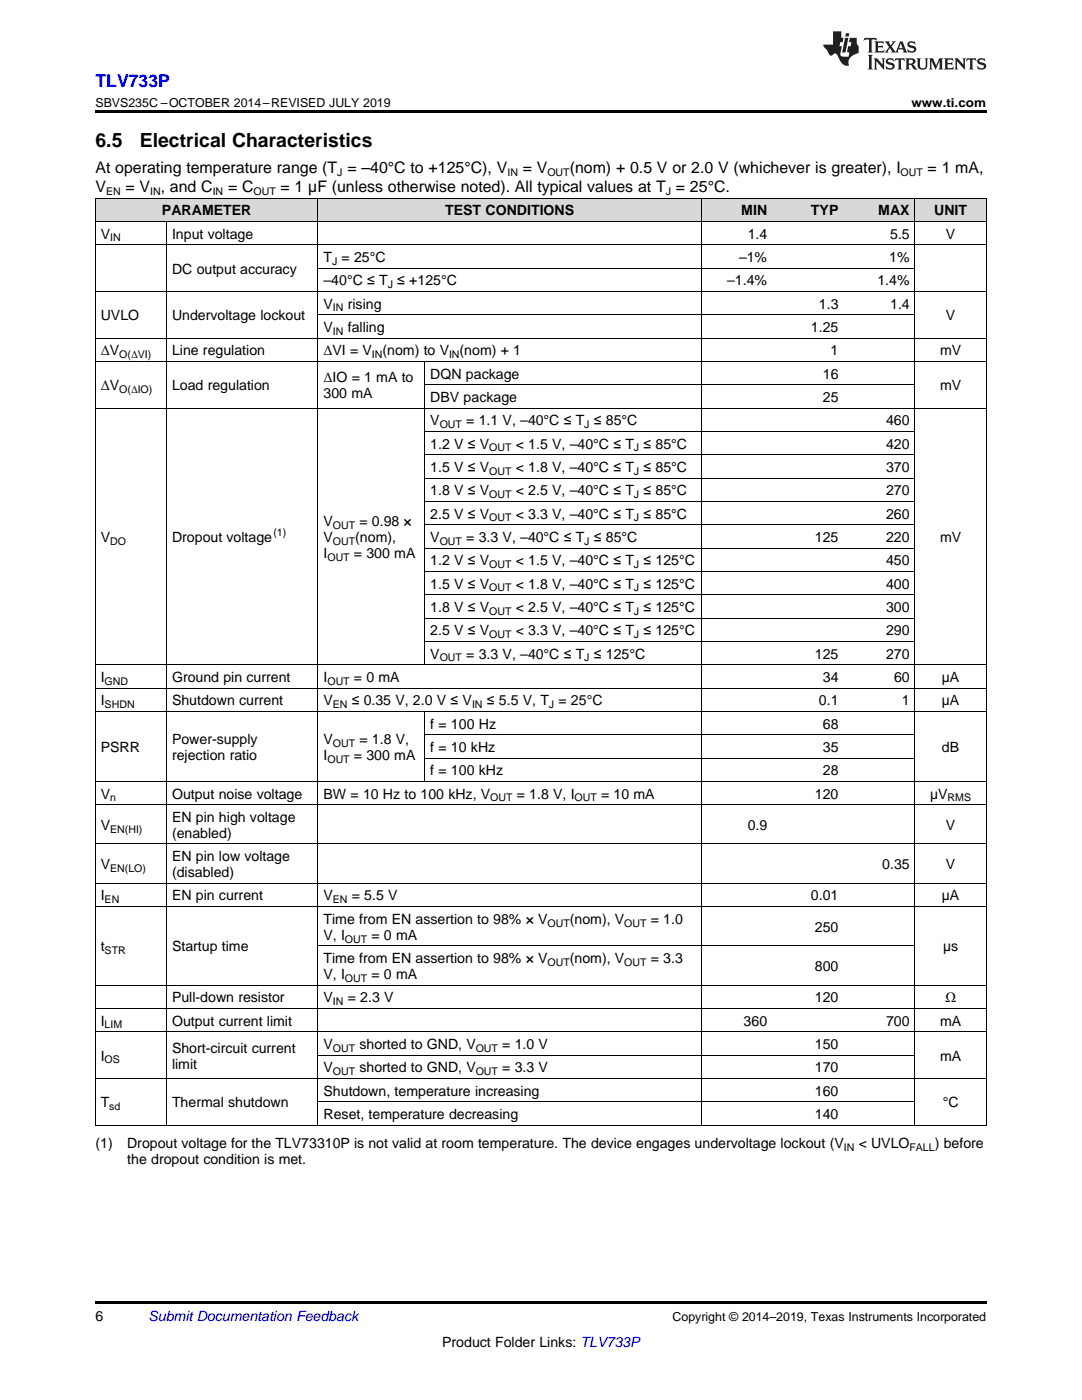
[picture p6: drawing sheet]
<svg xmlns="http://www.w3.org/2000/svg" width="216mm" height="279mm" viewBox="0 0 216 279" stroke-linecap="round" stroke-linejoin="round" font-family="sans-serif">
<defs><g id="words">
<g font-size="3.9">
<text x="19" y="29.3">6.5</text>
<text x="27.9" y="29.3">Electrical Characteristics</text>
</g>
<text font-size="3.5" fill="#00f" x="19" y="17.3">TLV733P</text>
<g font-size="3.2">
<text x="19" y="34.4">At operating temperature range (T = –40°C to +125°C), V</text>
<text x="104.3" y="34.4">= V</text>
<text x="113.7" y="34.4">(nom) + 0.5 V or 2.0 V (whichever is greater), I</text>
<text x="185.1" y="34.4">= 1 mA,</text>
<text x="19" y="38.3">V</text>
<text x="25" y="38.3">= V , and C</text>
<text x="45.5" y="38.3">= C</text>
<text x="56" y="38.3">= 1 µF (unless otherwise noted). All typical values at T = 25°C.</text>
</g>
<g font-size="2.8">
<text x="20.1" y="47.6">V</text>
<text x="32.3" y="43">PARAMETER</text>
<text x="34.3" y="47.6">Input voltage</text>
<text x="88.8" y="43">TEST CONDITIONS</text>
<text x="147.9" y="43">MIN</text>
<text x="149.2" y="47.6">1.4</text>
<text x="161.8" y="43">TYP</text>
<text x="175.3" y="43">MAX</text>
<text x="177.6" y="47.6">5.5</text>
<text x="186.4" y="43">UNIT</text>
<text x="188.7" y="47.6">V</text>
<text x="64.6" y="52.3">T = 25°C</text>
<text x="147.5" y="52.3">–1%</text>
<text x="177.4" y="52.3">1%</text>
<text x="34.3" y="54.6">DC output accuracy</text>
<text x="64.6" y="56.9">–40°C ≤ T ≤ +125°C</text>
<text x="145.1" y="56.9">–1.4%</text>
<text x="175.1" y="56.9">1.4%</text>
<text x="20.1" y="63.9">UVLO</text>
<text x="34.3" y="63.9">Undervoltage lockout</text>
<text x="64.6" y="61.6">V</text>
<text x="69.4" y="61.6">rising</text>
<text x="163.4" y="61.6">1.3</text>
<text x="177.6" y="61.6">1.4</text>
<text x="188.7" y="63.9">V</text>
<text x="20.1" y="70.9">ΔV</text>
<text x="34.3" y="70.9">Line regulation</text>
<text x="64.6" y="66.3">V</text>
<text x="64.6" y="70.9">ΔVI = V</text>
<text x="69.4" y="66.3">falling</text>
<text x="76.3" y="70.9">(nom) to V</text>
<text x="91.7" y="70.9">(nom) + 1</text>
<text x="161.8" y="66.3">1.25</text>
<text x="165.7" y="70.9">1</text>
<text x="187.6" y="70.9">mV</text>
<text x="20.1" y="77.9">ΔV</text>
<text x="34.3" y="77.9">Load regulation</text>
<text x="64.6" y="76.3">ΔIO = 1 mA to</text>
<text x="85.9" y="75.6">DQN package</text>
<text x="164.2" y="75.6">16</text>
<text x="187.6" y="77.9">mV</text>
<text x="64.6" y="79.5">300 mA</text>
<text x="85.9" y="80.2">DBV package</text>
<text x="164.2" y="80.2">25</text>
<text x="85.9" y="84.9">V</text>
<text x="85.9" y="89.5">1.2 V ≤ V</text>
<text x="93" y="84.9">= 1.1 V, –40°C ≤ T ≤ 85°C</text>
<text x="102.9" y="89.5">&lt; 1.5 V, –40°C ≤ T ≤ 85°C</text>
<text x="176.8" y="84.9">460</text>
<text x="176.8" y="89.5">420</text>
<text x="85.9" y="94.2">1.5 V ≤ V</text>
<text x="102.9" y="94.2">&lt; 1.8 V, –40°C ≤ T ≤ 85°C</text>
<text x="176.8" y="94.2">370</text>
<text x="85.9" y="98.8">1.8 V ≤ V</text>
<text x="102.9" y="98.8">&lt; 2.5 V, –40°C ≤ T ≤ 85°C</text>
<text x="176.8" y="98.8">270</text>
<text x="64.6" y="105">V</text>
<text x="71.7" y="105">= 0.98 ×</text>
<text x="85.9" y="103.5">2.5 V ≤ V</text>
<text x="102.9" y="103.5">&lt; 3.3 V, –40°C ≤ T ≤ 85°C</text>
<text x="176.8" y="103.5">260</text>
<text x="20.1" y="108.2">V</text>
<text x="34.3" y="108.2">Dropout voltage</text>
<text x="64.6" y="108.2">V</text>
<text x="64.6" y="111.3">I</text>
<text x="70.6" y="111.3">= 300 mA</text>
<text x="70.9" y="108.2">(nom),</text>
<text x="85.9" y="108.2">V</text>
<text x="85.9" y="112.8">1.2 V ≤ V</text>
<text x="93" y="108.2">= 3.3 V, –40°C ≤ T ≤ 85°C</text>
<text x="102.9" y="112.8">&lt; 1.5 V, –40°C ≤ T ≤ 125°C</text>
<text x="162.6" y="108.2">125</text>
<text x="176.8" y="108.2">220</text>
<text x="176.8" y="112.8">450</text>
<text x="187.6" y="108.2">mV</text>
<text x="85.9" y="117.5">1.5 V ≤ V</text>
<text x="102.9" y="117.5">&lt; 1.8 V, –40°C ≤ T ≤ 125°C</text>
<text x="176.8" y="117.5">400</text>
<text x="85.9" y="122.1">1.8 V ≤ V</text>
<text x="102.9" y="122.1">&lt; 2.5 V, –40°C ≤ T ≤ 125°C</text>
<text x="176.8" y="122.1">300</text>
<text x="85.9" y="126.8">2.5 V ≤ V</text>
<text x="85.9" y="131.4">V</text>
<text x="93" y="131.4">= 3.3 V, –40°C ≤ T ≤ 125°C</text>
<text x="102.9" y="126.8">&lt; 3.3 V, –40°C ≤ T ≤ 125°C</text>
<text x="162.6" y="131.4">125</text>
<text x="176.8" y="126.8">290</text>
<text x="176.8" y="131.4">270</text>
<text x="20.1" y="136.1">I</text>
<text x="34.3" y="136.1">Ground pin current</text>
<text x="64.6" y="136.1">I</text>
<text x="70.6" y="136.1">= 0 mA</text>
<text x="164.2" y="136.1">34</text>
<text x="178.4" y="136.1">60</text>
<text x="187.9" y="136.1">µA</text>
<text x="20.1" y="140.8">I</text>
<text x="34.3" y="140.8">Shutdown current</text>
<text x="64.6" y="140.8">V</text>
<text x="70.2" y="140.8">≤ 0.35 V, 2.0 V ≤ V</text>
<text x="97.2" y="140.8">≤ 5.5 V, T = 25°C</text>
<text x="163.4" y="140.8">0.1</text>
<text x="180" y="140.8">1</text>
<text x="187.9" y="140.8">µA</text>
<text x="34.3" y="148.5">Power-supply</text>
<text x="64.6" y="148.5">V</text>
<text x="71.7" y="148.5">= 1.8 V,</text>
<text x="85.9" y="145.4">f = 100 Hz</text>
<text x="164.2" y="145.4">68</text>
<text x="20.1" y="150.1">PSRR</text>
<text x="34.3" y="151.7">rejection ratio</text>
<text x="64.6" y="151.7">I</text>
<text x="70.6" y="151.7">= 300 mA</text>
<text x="85.9" y="150.1">f = 10 kHz</text>
<text x="85.9" y="154.7">f = 100 kHz</text>
<text x="164.2" y="150.1">35</text>
<text x="164.2" y="154.7">28</text>
<text x="188" y="150.1">dB</text>
<text x="20.1" y="159.4">V</text>
<text x="34.3" y="159.4">Output noise voltage</text>
<text x="64.6" y="159.4">BW = 10 Hz to 100 kHz, V</text>
<text x="103.1" y="159.4">= 1.8 V, I</text>
<text x="119.9" y="159.4">= 10 mA</text>
<text x="162.6" y="159.4">120</text>
<text x="185.6" y="159.4">µV</text>
<text x="20.1" y="165.6">V</text>
<text x="34.3" y="164">EN pin high voltage</text>
<text x="34.3" y="167.2">(enabled)</text>
<text x="149.2" y="165.6">0.9</text>
<text x="188.7" y="165.6">V</text>
<text x="20.1" y="173.5">V</text>
<text x="34.3" y="171.9">EN pin low voltage</text>
<text x="176" y="173.5">0.35</text>
<text x="188.7" y="173.5">V</text>
<text x="20.1" y="179.7">I</text>
<text x="34.3" y="175">(disabled)</text>
<text x="34.3" y="179.7">EN pin current</text>
<text x="64.6" y="179.7">V</text>
<text x="70.2" y="179.7">= 5.5 V</text>
<text x="161.8" y="179.7">0.01</text>
<text x="187.9" y="179.7">µA</text>
<text x="64.6" y="184.4">Time from EN assertion to 98% × V</text>
<text x="113.7" y="184.4">(nom), V</text>
<text x="129.9" y="184.4">= 1.0</text>
<text x="162.6" y="185.9">250</text>
<text x="20.1" y="189.9">t</text>
<text x="34.3" y="189.9">Startup time</text>
<text x="64.6" y="187.5">V, I</text>
<text x="74.1" y="187.5">= 0 mA</text>
<text x="188.2" y="189.9">µs</text>
<text x="64.6" y="192.2">Time from EN assertion to 98% × V</text>
<text x="64.6" y="195.4">V, I</text>
<text x="74.1" y="195.4">= 0 mA</text>
<text x="113.7" y="192.2">(nom), V</text>
<text x="129.9" y="192.2">= 3.3</text>
<text x="162.6" y="193.8">800</text>
<text x="34.3" y="200">Pull-down resistor</text>
<text x="64.6" y="200">V</text>
<text x="69.4" y="200">= 2.3 V</text>
<text x="162.6" y="200">120</text>
<text x="188.6" y="200">Ω</text>
<text x="20.1" y="204.7">I</text>
<text x="34.3" y="204.7">Output current limit</text>
<text x="64.6" y="209.3">V</text>
<text x="71.7" y="209.3">shorted to GND, V</text>
<text x="100.2" y="209.3">= 1.0 V</text>
<text x="148.4" y="204.7">360</text>
<text x="162.6" y="209.3">150</text>
<text x="176.8" y="204.7">700</text>
<text x="187.6" y="204.7">mA</text>
<text x="20.1" y="211.7">I</text>
<text x="34.3" y="210.1">Short-circuit current</text>
<text x="34.3" y="213.3">limit</text>
<text x="64.6" y="214">V</text>
<text x="71.7" y="214">shorted to GND, V</text>
<text x="100.2" y="214">= 3.3 V</text>
<text x="162.6" y="214">170</text>
<text x="187.6" y="211.7">mA</text>
<text x="20.1" y="221">T</text>
<text x="34.3" y="221">Thermal shutdown</text>
<text x="64.6" y="218.7">Shutdown, temperature increasing</text>
<text x="162.6" y="218.7">160</text>
<text x="188.1" y="221">°C</text>
<text x="64.6" y="223.3">Reset, temperature decreasing</text>
<text x="162.6" y="223.3">140</text>
<text x="19" y="229.2">(1)</text>
<text x="25.4" y="229.2">Dropout voltage for the TLV73310P is not valid at room temperature. The device engages undervoltage lockout (V</text>
<text x="25.4" y="232.3">the dropout condition is met.</text>
<text x="171.3" y="229.2">&lt; UVLO</text>
<text x="186.5" y="229.2">) before</text>
<text x="19" y="263.6">6</text>
<text x="88.2" y="268.9">Product Folder Links: TLV733P</text>
</g>
<text font-size="2.8" fill="#0000c8" x="29.6" y="263.6">Submit Documentation Feedback</text>
<g font-size="2.5">
<text x="19" y="21.4">SBVS235C –OCTOBER 2014–REVISED JULY 2019</text>
<text x="181.9" y="21.4">www.ti.com</text>
<text x="134.2" y="263.6">Copyright © 2014–2019, Texas Instruments Incorporated</text>
</g>
<g font-size="2.1">
<text x="67.3" y="35.1">J</text>
<text x="101.3" y="35.1">IN</text>
<text x="109.2" y="35.1">OUT</text>
<text x="179.7" y="35.1">OUT</text>
<text x="21.2" y="38.9">EN</text>
<text x="30" y="38.9">IN</text>
<text x="42.4" y="38.9">IN</text>
<text x="50.6" y="38.9">OUT</text>
<text x="132.9" y="38.9">J</text>
<text x="22" y="48.2">IN</text>
<text x="66.3" y="52.8">J</text>
<text x="77.4" y="57.5">J</text>
<text x="66.4" y="62.2">IN</text>
<text x="23.8" y="71.5">O(ΔVI)</text>
<text x="66.4" y="66.8">IN</text>
<text x="74.2" y="71.5">IN</text>
<text x="89.6" y="71.5">IN</text>
<text x="23.8" y="78.5">O(ΔIO)</text>
<text x="87.7" y="85.4">OUT</text>
<text x="116.6" y="85.4">J</text>
<text x="97.6" y="90.1">OUT</text>
<text x="97.6" y="94.8">OUT</text>
<text x="126.5" y="90.1">J</text>
<text x="126.5" y="94.8">J</text>
<text x="97.6" y="99.4">OUT</text>
<text x="126.5" y="99.4">J</text>
<text x="54.6" y="107">(1)</text>
<text x="66.4" y="105.6">OUT</text>
<text x="97.6" y="104.1">OUT</text>
<text x="126.5" y="104.1">J</text>
<text x="22" y="108.7">DO</text>
<text x="65.3" y="111.9">OUT</text>
<text x="66.4" y="108.7">OUT</text>
<text x="87.7" y="108.7">OUT</text>
<text x="97.6" y="113.4">OUT</text>
<text x="116.6" y="108.7">J</text>
<text x="126.5" y="113.4">J</text>
<text x="97.6" y="118">OUT</text>
<text x="126.5" y="118">J</text>
<text x="97.6" y="122.7">OUT</text>
<text x="126.5" y="122.7">J</text>
<text x="97.6" y="127.4">OUT</text>
<text x="126.5" y="127.4">J</text>
<text x="20.9" y="136.7">GND</text>
<text x="65.3" y="136.7">OUT</text>
<text x="87.7" y="132">OUT</text>
<text x="116.6" y="132">J</text>
<text x="20.9" y="141.3">SHDN</text>
<text x="66.4" y="141.3">EN</text>
<text x="94.2" y="141.3">IN</text>
<text x="109.5" y="141.3">J</text>
<text x="66.4" y="149">OUT</text>
<text x="65.3" y="152.2">OUT</text>
<text x="22" y="159.9">n</text>
<text x="97.8" y="159.9">OUT</text>
<text x="114.6" y="159.9">OUT</text>
<text x="189.1" y="159.9">RMS</text>
<text x="22" y="166.2">EN(HI)</text>
<text x="22" y="174">EN(LO)</text>
<text x="20.9" y="180.3">EN</text>
<text x="66.4" y="180.3">EN</text>
<text x="109.3" y="184.9">OUT</text>
<text x="124.6" y="184.9">OUT</text>
<text x="20.9" y="190.4">STR</text>
<text x="68.8" y="188.1">OUT</text>
<text x="68.8" y="195.9">OUT</text>
<text x="109.3" y="192.8">OUT</text>
<text x="124.6" y="192.8">OUT</text>
<text x="66.4" y="200.6">IN</text>
<text x="20.9" y="205.2">LIM</text>
<text x="66.4" y="209.9">OUT</text>
<text x="94.9" y="209.9">OUT</text>
<text x="20.9" y="212.2">OS</text>
<text x="66.4" y="214.6">OUT</text>
<text x="94.9" y="214.6">OUT</text>
<text x="21.8" y="221.5">sd</text>
<text x="168.4" y="229.7">IN</text>
<text x="181.5" y="229.7">FALL</text>
</g>
</g></defs>
<g fill="#d8d8d8">
<path d="M19 39.6h14.3v4.6h-14.3z"/>
<path d="M33.3 39.6h30.2v4.6h-30.2z"/>
<path d="M63.5 39.6h21.3v4.6h-21.3z"/>
<path d="M84.8 39.6h55.1v4.6h-55.1z"/>
<path d="M139.9 39.6h14.3v4.6h-14.3z"/>
<path d="M154.2 39.6h14.2v4.6h-14.2z"/>
<path d="M168.4 39.6h14.2v4.6h-14.2z"/>
<path d="M182.6 39.6h14.2v4.6h-14.2z"/>
</g>
<path d="M19 22h177.8v.5h-177.8zM19 224.5l.2 .1zM63.4 224.5l.1 .1zM84.7 224.5l.1 .1zM139.8 224.5l.1 .1zM182.5 224.5l.1 .1zM196.7 224.5l.1 .1zM19 259.7h177.8v.5h-177.8z" fill="#000"/>
<g fill="none" stroke="#000" stroke-width=".2">
<path d="M19 39.5h177.8M19.1 39.5v185.1M63.4 39.5v185.1M139.9 39.5v185.1M182.5 39.5v185.1M196.8 39.5v185.1M19 58.2h177.8M19 48.8h177.8M19 44.2h177.8M33.2 44.2v180.4M63.5 53.5h119.1M19 72.1h177.8"/>
<path d="M19 67.5h177.8M63.5 62.8h119.1M84.8 72.1v60.6M84.8 76.8h97.8M19 81.4h177.8M84.8 95.4h97.8M84.8 90.8h97.8M84.8 86.1h97.8M84.8 118.7h97.8M84.8 114h97.8M84.8 109.4h97.8M84.8 104.7h97.8"/>
<path d="M84.8 100.1h97.8M19 137.3h177.8M19 132.7h177.8M84.8 128h97.8M84.8 123.3h97.8M19 155.9h177.8M19 142h177.8M84.8 142v14M84.8 151.3h97.8M84.8 146.6h97.8M19 176.3h177.8M19 168.4h177.8"/>
<path d="M19 160.6h177.8M19 196.6h177.8M19 180.9h177.8M63.5 188.8h119.1M19 215.2h177.8M19 205.9h177.8M19 201.2h177.8M63.5 219.9h119.1M63.5 210.6h119.1M19 224.5h177.8"/>
</g>
<g fill="#231f20">
<path d="M172.5 7.6l-.1 .5 .4-.2h.6v.1v2.1l-.2 .4h.9l-.2-.4v-2.1l.1-.1h.5l.5 .2-.2-.5zM174.5 8.3l.2 .3v1.5l-.2 .4h1.8l.2-.6a1.04 1.04 0 0 1-1.3 .2v-.7h.6l.3 .2v-.6l-.3 .2h-.6v-.6l.8-.1 .4 .3-.2-.5zM176.5 8.3l.9 1.1-.9 1.1h.8l-.2-.2 .4-.7 .5 .7-.2 .2h1.5l-.2-.2 .2-.4h.9l.1 .4-.2 .2h1l-.3-.3-.7-1.9h-.5l-.9 2-.8-1 .9-1h-.8l.1 .3-.4 .5-.3-.6 .1-.2zM179.7 8.6l.4 1h-.7zM181.3 8.4a.63 .63 0 0 0-.2 .7 .63 .63 0 0 0 .6 .4l.6 .2 .1 .2a.75 .75 0 0 1-.7 .4 .75 .75 0 0 1-.6-.5l.1 .7 .1-.1a1.11 1.11 0 0 0 1.5-.6 1.13 1.13 0 0 0-1.2-.8l-.1-.4a1.04 1.04 0 0 1 1.2 .2l-.2-.5-.2 .1-.4-.2zM173.2 10.9l.2 .4v2.2l-.2 .4h1l-.3-.4v-2.2l.3-.4zM174.3 11.6l.3 .4v1.5l-.3 .4h.8l-.2-.4v-1.3l1.5 1.7v-1.9l.2-.4h-.7l.2 .4v.9l-1.1-1.3zM177 11.8a.62 .62 0 0 0-.2 .7 .62 .62 0 0 0 .6 .4l.6 .1 .1 .3a.76 .76 0 0 1-.7 .3 .76 .76 0 0 1-.7-.4l.2 .7 .1-.1a1.11 1.11 0 0 0 1.5-.6 1.13 1.13 0 0 0-1.2-.8l-.1-.4a1.04 1.04 0 0 1 1.2 .2l-.2-.6-.2 .1-.5-.1zM178.7 11.6l-.2 .6a.61 .61 0 0 1 .8-.3v1.6l-.2 .4h.9l-.2-.4v-1.6a.63 .63 0 0 1 .7 .3l-.1-.6zM180.6 11.6l.3 .4v1.5l-.3 .4h1l-.2-.2-.1-.8 .6 .2a.76 .76 0 0 0 1.2 .7l-1-1a.58 .58 0 0 0 .6-.5 .58 .58 0 0 0-.5-.6zM181.4 11.9h.1a.45 .45 0 0 1 .5 .1 .45 .45 0 0 1 .1 .5l-.8 .2zM182.9 11.6l.2 .2a2.17 2.17 0 0 0 .3 1.9 .99 .99 0 0 0 1.6-.6v-1.1l.2-.4h-.7l.2 .2a1.92 1.92 0 0 1-.2 1.8 .6 .6 0 0 1-.9-.5v-1.1l.2-.4zM185.4 11.6l.2 .4v1.5l-.2 .4h.7l-.2-.4v-1.4l.8 1.8 .8-1.8v1.4l-.2 .4h.9l-.2-.4v-1.5l.2-.4h-.8l-.6 1.5-.6-1.5zM188.4 11.6l.2 .4v1.5l-.2 .4h1.8l.1-.6a1.04 1.04 0 0 1-1.2 .1v-.6h.5l.4 .2v-.6l-.4 .2h-.5v-.7h.8l.3 .3-.1-.6zM190.5 11.6l.2 .4v1.5l-.2 .4h.7l-.2-.4v-1.3l1.5 1.7v-1.9l.2-.4h-.7l.2 .4v.9l-1.1-1.3zM192.9 11.6l-.1 .6a.61 .61 0 0 1 .7-.3l.1 1.6-.3 .4h1l-.3-.4 .1-1.6a.63 .63 0 0 1 .7 .3l-.1-.6zM195.2 11.8a.62 .62 0 0 0-.2 .7 .62 .62 0 0 0 .6 .4l.6 .1 .1 .3a.76 .76 0 0 1-.7 .3 .76 .76 0 0 1-.6-.4l.1 .7 .1-.1a1.11 1.11 0 0 0 1.6-.6 1.13 1.13 0 0 0-1.3-.8l-.1-.4a1.04 1.04 0 0 1 1.2 .2l-.1-.6-.2 .1-.5-.1z"/>
<path d="M166.2 6.3v2.6h-1.9v.4l.8 .9a.91 .91 0 0 0 1 .8 .56 .56 0 0 1 .5-.3 .56 .56 0 0 1 .5 .3l.4 .8a1.53 1.53 0 0 0 1.9 1.2 1.54 1.54 0 0 1 1-2.1l.9-.3v-1.4a1.52 1.52 0 0 1-.4-1.6h-1.3l-.2 .8h.5l-.2 .8h-.5l-.1 1v.2l.4 .1-.2 .8a1.93 1.93 0 0 1-1.6-.3l.3-1.8h-.5l.2-.8h.4l.2-.8h-.4v-1.3zM168.6 7.6l-.6 2.9h.7l.6-2.9zM168.8 6.6l-.1 .7h.6l.2-.7z"/>
</g>
<use href="#words"/>
</svg>
